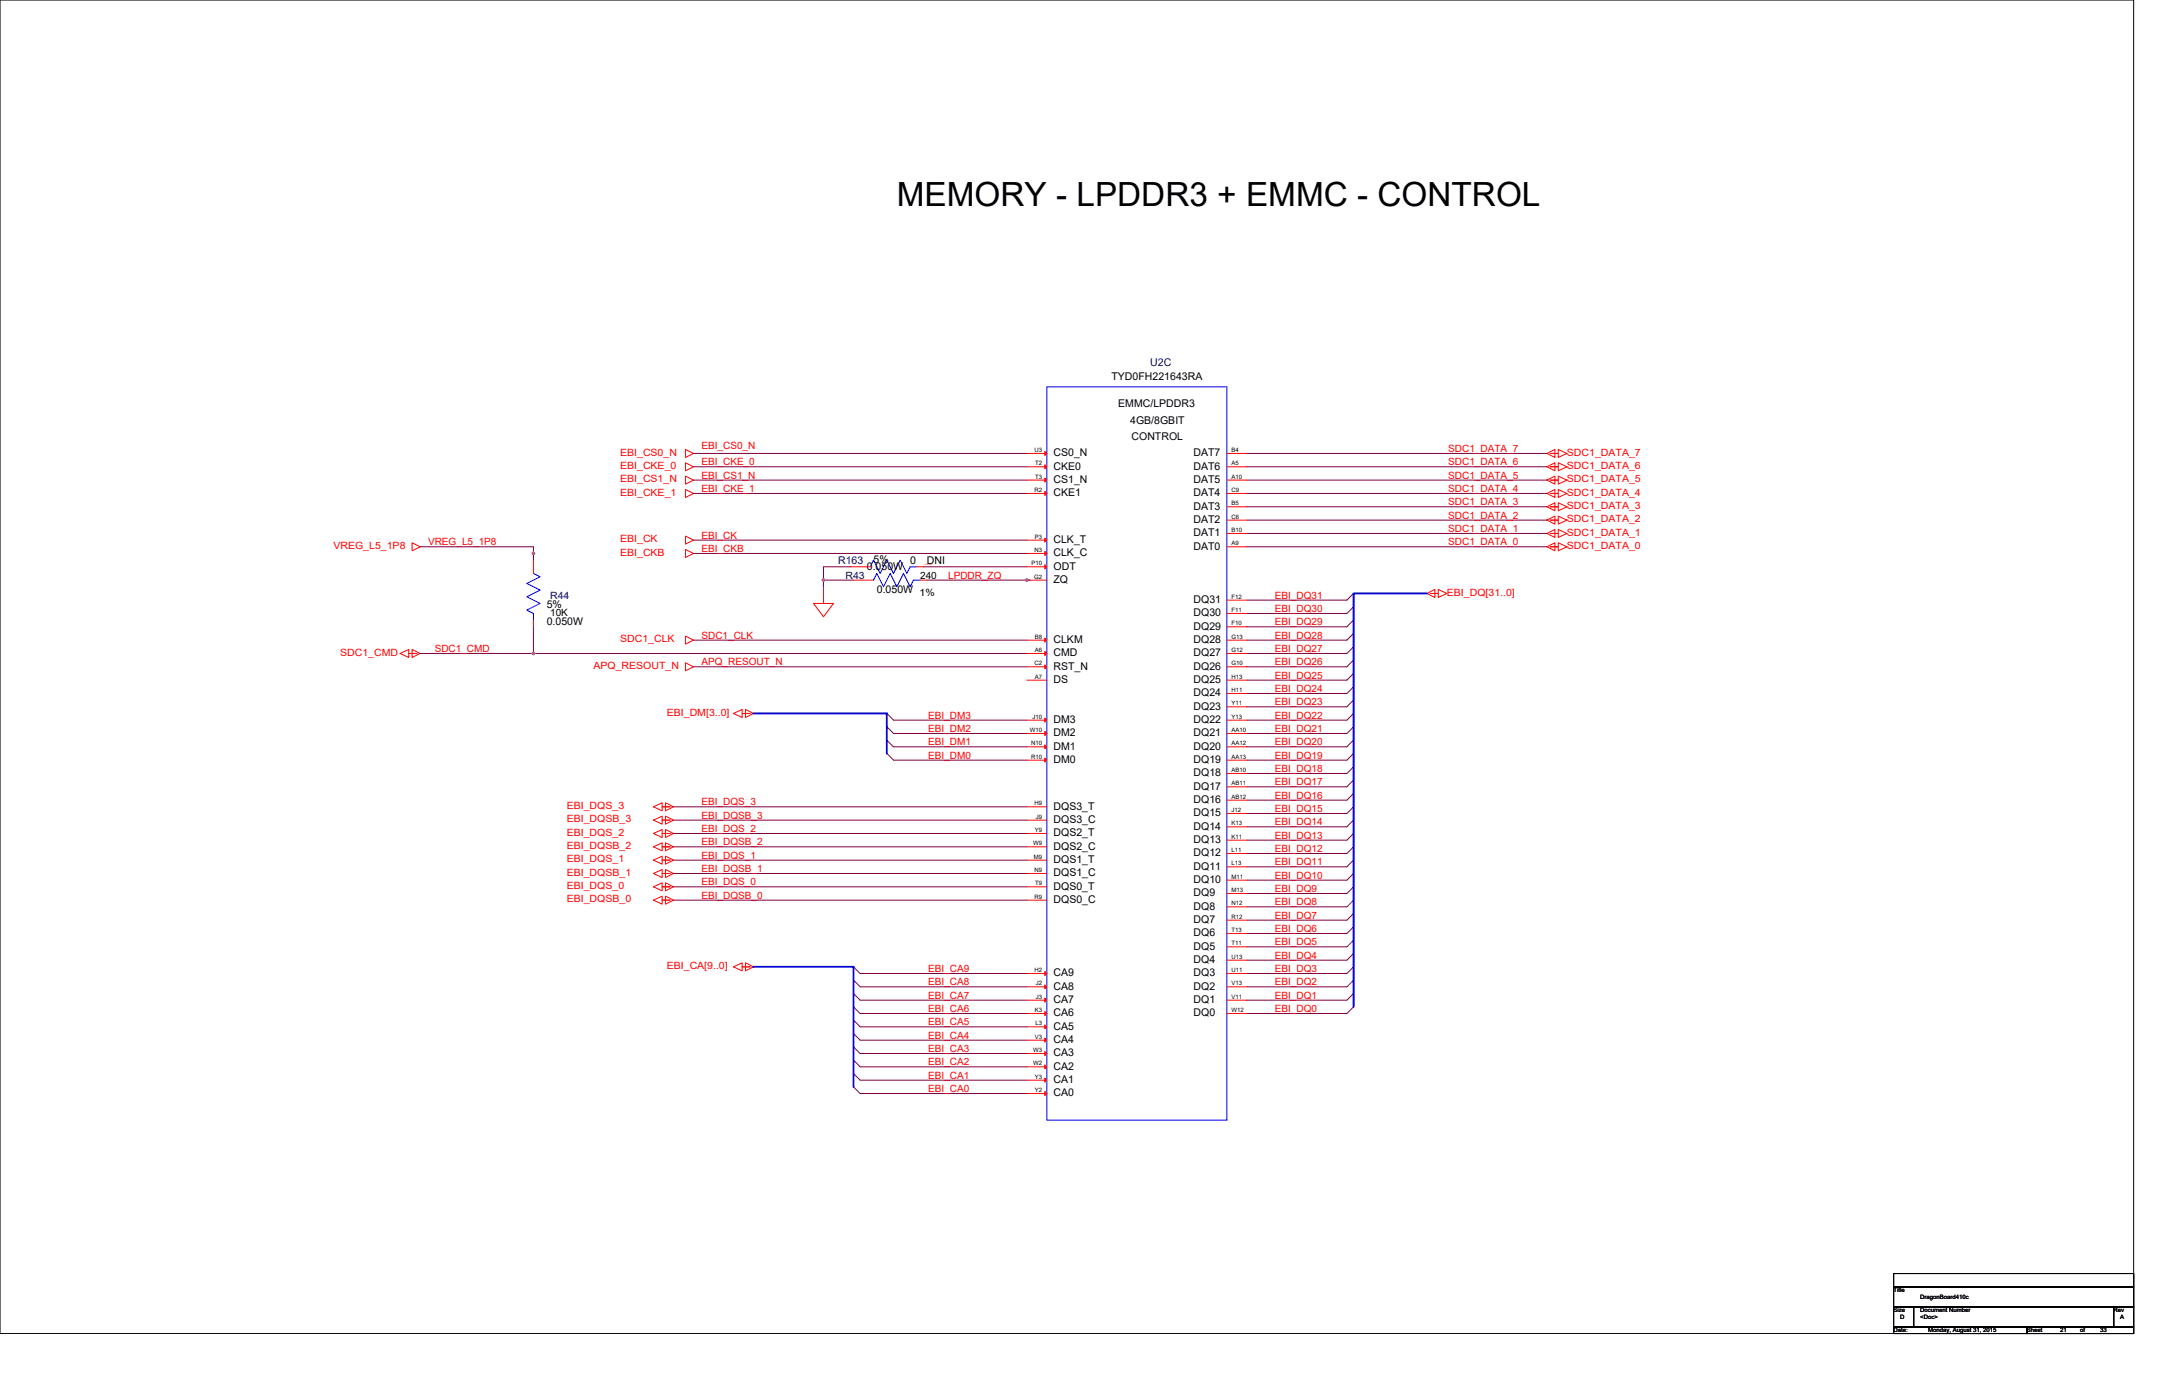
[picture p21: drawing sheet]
<svg xmlns="http://www.w3.org/2000/svg" width="864mm" height="559mm" viewBox="0 0 864 559" stroke-linecap="round" stroke-linejoin="round" font-family="sans-serif">
<defs><g id="words">
<text font-size="13.3" x="358.7" y="82.2">MEMORY - LPDDR3 + EMMC - CONTROL</text>
<g font-size="4.3" fill="#000080">
<text x="460.1" y="146.2">U2C</text>
<text x="335.3" y="225.5">R163</text>
</g>
<g font-size="4.3">
<text x="444.6" y="152.1">TYD0FH221643RA</text>
<text x="447.3" y="162.8">EMMC/LPDDR3</text>
<text x="452.1" y="169.5">4GB/8GBIT</text>
<text x="452.6" y="176.1">CONTROL</text>
<text x="421.4" y="182.5">CS0_N</text>
<text x="477.4" y="182.5">DAT7</text>
<text x="421.4" y="187.9">CKE0</text>
<text x="477.4" y="187.9">DAT6</text>
<text x="421.4" y="193.2">CS1_N</text>
<text x="477.4" y="193.2">DAT5</text>
<text x="421.4" y="198.5">CKE1</text>
<text x="477.4" y="203.9">DAT3</text>
<text x="477.4" y="198.5">DAT4</text>
<text x="477.4" y="209.2">DAT2</text>
<text x="477.4" y="214.5">DAT1</text>
<text x="421.4" y="217.2">CLK_T</text>
<text x="477.4" y="219.9">DAT0</text>
<text x="346.7" y="227.9">0.050W</text>
<text x="349.4" y="225.2">5%</text>
<text x="364.1" y="225.5">0</text>
<text x="370.7" y="225.7">DNI</text>
<text x="421.4" y="222.5">CLK_C</text>
<text x="421.4" y="227.9">ODT</text>
<text x="421.4" y="233.2">ZQ</text>
<text x="350.7" y="237.2">0.050W</text>
<text x="218.7" y="243.3">5%</text>
<text x="477.4" y="241.2">DQ31</text>
<text x="218.7" y="250">0.050W</text>
<text x="477.4" y="251.9">DQ29</text>
<text x="477.4" y="246.5">DQ30</text>
<text x="421.4" y="257.2">CLKM</text>
<text x="477.4" y="257.2">DQ28</text>
<text x="421.4" y="262.5">CMD</text>
<text x="477.4" y="262.5">DQ27</text>
<text x="421.4" y="267.9">RST_N</text>
<text x="477.4" y="267.9">DQ26</text>
<text x="421.4" y="273.2">DS</text>
<text x="477.4" y="273.2">DQ25</text>
<text x="477.4" y="278.5">DQ24</text>
<text x="477.4" y="283.9">DQ23</text>
<text x="421.4" y="289.2">DM3</text>
<text x="477.4" y="289.2">DQ22</text>
<text x="421.4" y="299.9">DM1</text>
<text x="421.4" y="294.5">DM2</text>
<text x="477.4" y="299.9">DQ20</text>
<text x="477.4" y="294.5">DQ21</text>
<text x="421.4" y="305.2">DM0</text>
<text x="477.4" y="305.2">DQ19</text>
<text x="477.4" y="310.5">DQ18</text>
<text x="477.4" y="315.9">DQ17</text>
<text x="421.4" y="323.9">DQS3_T</text>
<text x="477.4" y="321.2">DQ16</text>
<text x="421.4" y="329.2">DQS3_C</text>
<text x="477.4" y="326.5">DQ15</text>
<text x="421.4" y="334.5">DQS2_T</text>
<text x="477.4" y="331.9">DQ14</text>
<text x="421.4" y="339.9">DQS2_C</text>
<text x="477.4" y="337.2">DQ13</text>
<text x="421.4" y="345.2">DQS1_T</text>
<text x="477.4" y="347.9">DQ11</text>
<text x="477.4" y="342.5">DQ12</text>
<text x="421.4" y="350.5">DQS1_C</text>
<text x="477.4" y="353.2">DQ10</text>
<text x="421.4" y="355.9">DQS0_T</text>
<text x="477.4" y="358.5">DQ9</text>
<text x="421.4" y="361.2">DQS0_C</text>
<text x="477.4" y="363.9">DQ8</text>
<text x="477.4" y="369.2">DQ7</text>
<text x="477.4" y="374.5">DQ6</text>
<text x="477.4" y="379.9">DQ5</text>
<text x="477.4" y="385.2">DQ4</text>
<text x="421.4" y="395.9">CA8</text>
<text x="421.4" y="390.5">CA9</text>
<text x="477.4" y="395.9">DQ2</text>
<text x="477.4" y="390.5">DQ3</text>
<text x="421.4" y="401.2">CA7</text>
<text x="477.4" y="401.2">DQ1</text>
<text x="421.4" y="406.5">CA6</text>
<text x="477.4" y="406.5">DQ0</text>
<text x="421.4" y="411.9">CA5</text>
<text x="421.4" y="417.2">CA4</text>
<text x="421.4" y="422.6">CA3</text>
<text x="421.4" y="427.9">CA2</text>
<text x="421.4" y="433.2">CA1</text>
<text x="421.4" y="438.6">CA0</text>
</g>
<g font-size="4" fill="#f00">
<text x="280.6" y="179.4">EBI_CS0_N</text>
<text x="248.1" y="182.3">EBI_CS0_N</text>
<text x="579.3" y="180.7">SDC1_DATA_7</text>
<text x="626.8" y="182.3">SDC1_DATA_7</text>
<text x="248.1" y="187.6">EBI_CKE_0</text>
<text x="280.6" y="186.1">EBI_CKE_0</text>
<text x="280.6" y="191.4">EBI_CS1_N</text>
<text x="579.3" y="186.1">SDC1_DATA_6</text>
<text x="579.3" y="191.4">SDC1_DATA_5</text>
<text x="626.8" y="187.6">SDC1_DATA_6</text>
<text x="248.1" y="193">EBI_CS1_N</text>
<text x="280.6" y="196.7">EBI_CKE_1</text>
<text x="579.3" y="196.7">SDC1_DATA_4</text>
<text x="626.8" y="193">SDC1_DATA_5</text>
<text x="248.1" y="198.3">EBI_CKE_1</text>
<text x="579.3" y="202.1">SDC1_DATA_3</text>
<text x="626.8" y="198.3">SDC1_DATA_4</text>
<text x="626.8" y="203.6">SDC1_DATA_3</text>
<text x="579.3" y="207.4">SDC1_DATA_2</text>
<text x="626.8" y="209">SDC1_DATA_2</text>
<text x="280.6" y="215.4">EBI_CK</text>
<text x="579.3" y="212.7">SDC1_DATA_1</text>
<text x="626.8" y="214.3">SDC1_DATA_1</text>
<text x="133.4" y="219.6">VREG_L5_1P8</text>
<text x="171.2" y="218.1">VREG_L5_1P8</text>
<text x="248.1" y="217">EBI_CK</text>
<text x="280.6" y="220.7">EBI_CKB</text>
<text x="579.3" y="218.1">SDC1_DATA_0</text>
<text x="626.8" y="219.6">SDC1_DATA_0</text>
<text x="248.1" y="222.3">EBI_CKB</text>
<text x="379.3" y="231.4">LPDDR_ZQ</text>
<text x="509.9" y="239.4">EBI_DQ31</text>
<text x="578.8" y="238.3">EBI_DQ[31..0]</text>
<text x="509.9" y="244.8">EBI_DQ30</text>
<text x="509.9" y="250.1">EBI_DQ29</text>
<text x="248.1" y="257">SDC1_CLK</text>
<text x="280.6" y="255.4">SDC1_CLK</text>
<text x="509.9" y="255.4">EBI_DQ28</text>
<text x="136" y="262.3">SDC1_CMD</text>
<text x="173.9" y="260.8">SDC1_CMD</text>
<text x="509.9" y="260.8">EBI_DQ27</text>
<text x="237.4" y="267.7">APQ_RESOUT_N</text>
<text x="280.6" y="266.1">APQ_RESOUT_N</text>
<text x="509.9" y="266.1">EBI_DQ26</text>
<text x="509.9" y="271.4">EBI_DQ25</text>
<text x="509.9" y="276.8">EBI_DQ24</text>
<text x="266.7" y="286.3">EBI_DM[3..0]</text>
<text x="371.3" y="287.4">EBI_DM3</text>
<text x="509.9" y="287.4">EBI_DQ22</text>
<text x="509.9" y="282.1">EBI_DQ23</text>
<text x="371.3" y="292.8">EBI_DM2</text>
<text x="509.9" y="292.8">EBI_DQ21</text>
<text x="371.3" y="298.1">EBI_DM1</text>
<text x="509.9" y="298.1">EBI_DQ20</text>
<text x="371.3" y="303.4">EBI_DM0</text>
<text x="509.9" y="303.4">EBI_DQ19</text>
<text x="509.9" y="308.8">EBI_DQ18</text>
<text x="509.9" y="314.1">EBI_DQ17</text>
<text x="226.7" y="323.7">EBI_DQS_3</text>
<text x="280.6" y="322.1">EBI_DQS_3</text>
<text x="509.9" y="319.4">EBI_DQ16</text>
<text x="226.7" y="329">EBI_DQSB_3</text>
<text x="280.6" y="327.4">EBI_DQSB_3</text>
<text x="509.9" y="324.8">EBI_DQ15</text>
<text x="226.7" y="334.3">EBI_DQS_2</text>
<text x="280.6" y="332.8">EBI_DQS_2</text>
<text x="509.9" y="335.4">EBI_DQ13</text>
<text x="509.9" y="330.1">EBI_DQ14</text>
<text x="226.7" y="339.7">EBI_DQSB_2</text>
<text x="280.6" y="338.1">EBI_DQSB_2</text>
<text x="509.9" y="340.8">EBI_DQ12</text>
<text x="226.7" y="345">EBI_DQS_1</text>
<text x="280.6" y="343.4">EBI_DQS_1</text>
<text x="509.9" y="346.1">EBI_DQ11</text>
<text x="226.7" y="350.3">EBI_DQSB_1</text>
<text x="280.6" y="348.8">EBI_DQSB_1</text>
<text x="509.9" y="351.4">EBI_DQ10</text>
<text x="226.7" y="355.7">EBI_DQS_0</text>
<text x="280.6" y="359.4">EBI_DQSB_0</text>
<text x="280.6" y="354.1">EBI_DQS_0</text>
<text x="509.9" y="356.8">EBI_DQ9</text>
<text x="226.7" y="361">EBI_DQSB_0</text>
<text x="509.9" y="362.1">EBI_DQ8</text>
<text x="509.9" y="367.4">EBI_DQ7</text>
<text x="509.9" y="372.8">EBI_DQ6</text>
<text x="509.9" y="383.4">EBI_DQ4</text>
<text x="509.9" y="378.1">EBI_DQ5</text>
<text x="266.7" y="387.7">EBI_CA[9..0]</text>
<text x="371.3" y="388.8">EBI_CA9</text>
<text x="509.9" y="388.8">EBI_DQ3</text>
<text x="371.3" y="394.1">EBI_CA8</text>
<text x="509.9" y="394.1">EBI_DQ2</text>
<text x="371.3" y="399.4">EBI_CA7</text>
<text x="509.9" y="399.4">EBI_DQ1</text>
<text x="371.3" y="404.8">EBI_CA6</text>
<text x="509.9" y="404.8">EBI_DQ0</text>
<text x="371.3" y="410.1">EBI_CA5</text>
<text x="371.3" y="415.4">EBI_CA4</text>
<text x="371.3" y="420.8">EBI_CA3</text>
<text x="371.3" y="426.1">EBI_CA2</text>
<text x="371.3" y="431.4">EBI_CA1</text>
<text x="371.3" y="436.8">EBI_CA0</text>
</g>
<g font-size="4" fill="#000080">
<text x="338.2" y="231.6">R43</text>
<text x="220" y="239.6">R44</text>
</g>
<g font-size="4">
<text x="368.1" y="231.6">240</text>
<text x="367.8" y="238.3">1%</text>
<text x="220" y="246.3">10K</text>
</g>
<g font-size="2.4">
<text x="413.8" y="180.8">U3</text>
<text x="492.6" y="180.8">B4</text>
<text x="414.1" y="186.2">T2</text>
<text x="414.1" y="191.5">T3</text>
<text x="492.6" y="191.5">A10</text>
<text x="492.6" y="186.2">A5</text>
<text x="413.8" y="196.8">R2</text>
<text x="492.6" y="196.8">C9</text>
<text x="492.6" y="202.2">B5</text>
<text x="492.6" y="207.5">C6</text>
<text x="414" y="215.5">P3</text>
<text x="492.6" y="212.8">B10</text>
<text x="413.8" y="220.8">N3</text>
<text x="492.6" y="218.2">A9</text>
<text x="412.6" y="226.2">P10</text>
<text x="413.7" y="231.5">G2</text>
<text x="492.6" y="239.5">F12</text>
<text x="492.6" y="244.8">F11</text>
<text x="492.6" y="250.2">F10</text>
<text x="414" y="255.5">B8</text>
<text x="492.6" y="255.5">G13</text>
<text x="414" y="260.8">A6</text>
<text x="492.6" y="260.8">G12</text>
<text x="413.8" y="266.2">C2</text>
<text x="492.6" y="266.2">G10</text>
<text x="414" y="271.5">A7</text>
<text x="492.6" y="271.5">H13</text>
<text x="492.6" y="276.8">H11</text>
<text x="413" y="287.5">J10</text>
<text x="492.6" y="287.5">Y13</text>
<text x="492.6" y="282.2">Y11</text>
<text x="411.9" y="292.8">W10</text>
<text x="492.6" y="292.8">AA10</text>
<text x="412.5" y="298.2">N10</text>
<text x="492.6" y="298.2">AA12</text>
<text x="412.5" y="303.5">R10</text>
<text x="492.6" y="303.5">AA13</text>
<text x="492.6" y="308.8">AB10</text>
<text x="492.6" y="314.2">AB11</text>
<text x="413.8" y="322.2">H9</text>
<text x="492.6" y="319.5">AB12</text>
<text x="414.3" y="327.5">J9</text>
<text x="492.6" y="324.8">J12</text>
<text x="414" y="332.8">Y9</text>
<text x="492.6" y="335.5">K11</text>
<text x="492.6" y="330.2">K13</text>
<text x="413.2" y="338.2">W9</text>
<text x="492.6" y="340.8">L11</text>
<text x="413.6" y="343.5">M9</text>
<text x="492.6" y="346.2">L13</text>
<text x="413.8" y="348.8">N9</text>
<text x="492.6" y="351.5">M11</text>
<text x="413.8" y="359.5">R9</text>
<text x="414.1" y="354.2">T9</text>
<text x="492.6" y="356.8">M13</text>
<text x="492.6" y="362.2">N12</text>
<text x="492.6" y="367.5">R12</text>
<text x="492.6" y="372.9">T13</text>
<text x="492.6" y="383.5">U13</text>
<text x="492.6" y="378.2">T11</text>
<text x="413.8" y="388.9">H2</text>
<text x="492.6" y="388.9">U11</text>
<text x="414.3" y="394.2">J2</text>
<text x="492.6" y="394.2">V13</text>
<text x="414.3" y="399.5">J3</text>
<text x="492.6" y="399.5">V11</text>
<text x="414" y="404.9">K3</text>
<text x="492.6" y="404.9">W12</text>
<text x="414.2" y="410.2">L3</text>
<text x="414" y="415.5">V3</text>
<text x="413.2" y="420.9">W3</text>
<text x="413.2" y="426.2">W2</text>
<text x="414" y="431.5">Y3</text>
<text x="414" y="436.9">Y2</text>
<text x="757.4" y="516.9">Title</text>
<text x="768.1" y="519.6">DragonBoard410c</text>
<text x="757.4" y="524.9">Size</text>
<text x="760.1" y="527.6">D</text>
<text x="768.1" y="524.9">Document Number</text>
<text x="768.1" y="527.6">&lt;Doc&gt;</text>
<text x="845.5" y="524.9">Rev</text>
<text x="848.1" y="527.6">A</text>
<text x="757.4" y="532.9">Date:</text>
<text x="771.3" y="532.9">Monday, August 31, 2015</text>
<text x="810.8" y="532.9">Sheet</text>
<text x="824.1" y="532.9">21</text>
<text x="832.1" y="532.9">of</text>
<text x="840.1" y="532.9">33</text>
</g>
<text font-size=".7" fill="#f00" x="369.9" y="226.2">$22N1667</text>
</g></defs>
<path d="M0 0h853.5v533.4h-853.5zM757.4 509.4h96.1v5.4h-96.1zM757.4 514.8h96.1v8h-96.1zM757.4 522.8h8.1v8h-8.1zM757.4 530.8h53.4v2.6h-53.4zM765.5 522.8h80v8h-80zM810.8 530.8h42.7v2.6h-42.7zM845.5 522.8h8v8h-8z" fill="none" stroke="#000" stroke-width=".4"/>
<g fill="none" stroke="#f00" stroke-width=".4">
<path d="M274.2 179.8l3.2 1.6-3.2 1.6zM623.3 179.8l3.5 1.6-3.5 1.6zM274.2 190.4l3.2 1.6-3.2 1.7zM274.2 195.8l3.2 1.6-3.2 1.6zM274.2 185.1l3.2 1.6-3.2 1.6zM410.7 186.7h8M410.7 197.4h8M410.7 181.4h8M410.7 192h8M490.7 197.4h8.1M490.7 192h8.1M490.7 186.7h8.1"/>
<path d="M490.7 181.4h8.1M618.8 186.7l3.2-1.6v3.2zM618.8 197.4l3.2-1.6v3.2zM618.8 192l3.2-1.6v3.3zM618.8 181.4l3.2-1.6v3.2zM620.1 186.7h3.2M620.1 197.4h3.2M620.1 192h3.2M620.1 181.4h3.2M623.3 185.1l3.5 1.6-3.5 1.6zM623.3 195.8l3.5 1.6-3.5 1.6zM623.3 190.4l3.5 1.6-3.5 1.7z"/>
<path d="M164.8 217.1l3.2 1.6-3.2 1.6zM274.2 214.4l3.2 1.6-3.2 1.7zM274.2 219.8l3.2 1.6-3.2 1.6zM410.7 216h8M490.7 218.7h8.1M490.7 213.4h8.1M490.7 208h8.1M490.7 202.7h8.1M618.8 213.4l3.2-1.6v3.2zM618.8 202.7l3.2-1.6v3.2zM618.8 218.7l3.2-1.6v3.2zM618.8 208l3.2-1.6v3.3z"/>
<path d="M620.1 213.4h3.2M620.1 202.7h3.2M620.1 218.7h3.2M620.1 208h3.2M623.3 211.8l3.5 1.6-3.5 1.6zM623.3 201.1l3.5 1.6-3.5 1.6zM623.3 217.1l3.5 1.6-3.5 1.6zM623.3 206.4l3.5 1.6-3.5 1.7zM213.4 221.4v8M329.4 234.7v6.7M340.1 226.7h8M341.4 232.1h8"/>
<path d="M366.7 226.7h2.7M368.1 232.1h2.6M410.7 221.4h8M410.7 226.7h8M410.7 232.1h8M570.8 237.4l3.2-1.6v3.2zM572.1 237.4h3.2M575.3 235.8l3.5 1.6-3.5 1.6zM164.8 259.8l3.2 1.6-3.2 1.6zM213.4 248.1v2.6M274.2 254.4l3.2 1.7-3.2 1.6zM325.4 241.4h8l-4 5.3z"/>
<path d="M410.7 256.1h8M490.7 256.1h8.1M490.7 250.7h8.1M490.7 245.4h8.1M490.7 240.1h8.1M160 261.4l3.5-1.6v3.2zM163.5 261.4h3.2M274.2 265.1l3.2 1.6-3.2 1.6zM410.7 261.4h8M410.7 266.7h8M410.7 272.1h8M490.7 277.4h8.1"/>
<path d="M490.7 272.1h8.1M490.7 266.7h8.1M490.7 261.4h8.1M293.4 285.4l3.5-1.6v3.2zM296.9 285.4h3.2M298.2 283.8l3.2 1.6-3.2 1.6zM410.7 298.7h8M410.7 293.4h8M410.7 288.1h8M490.7 298.7h8.1M490.7 293.4h8.1M490.7 288.1h8.1"/>
<path d="M490.7 282.7h8.1M410.7 304.1h8M490.7 314.7h8.1M490.7 309.4h8.1M490.7 304.1h8.1M261.4 328.1l3.5-1.6v3.2zM261.4 322.7l3.5-1.6v3.2zM261.4 338.7l3.5-1.6v3.2zM261.4 333.4l3.5-1.6v3.2zM264.9 328.1h3.2M264.9 322.7h3.2M264.9 338.7h3.2"/>
<path d="M264.9 333.4h3.2M266.2 326.5l3.2 1.6-3.2 1.6zM266.2 321.1l3.2 1.6-3.2 1.6zM266.2 337.1l3.2 1.6-3.2 1.6zM266.2 331.8l3.2 1.6-3.2 1.6zM410.7 338.7h8M410.7 333.4h8M410.7 328.1h8M410.7 322.7h8M490.7 325.4h8.1M490.7 336.1h8.1M490.7 330.7h8.1"/>
<path d="M490.7 320.1h8.1M261.4 344.1l3.5-1.6v3.2zM261.4 349.4l3.5-1.6v3.2zM261.4 354.7l3.5-1.6v3.2zM264.9 344.1h3.2M264.9 349.4h3.2M264.9 354.7h3.2M266.2 342.5l3.2 1.6-3.2 1.6zM266.2 347.8l3.2 1.6-3.2 1.6zM266.2 358.5l3.2 1.6-3.2 1.6zM266.2 353.1l3.2 1.6-3.2 1.6zM410.7 354.7h8"/>
<path d="M410.7 349.4h8M410.7 344.1h8M490.7 352.1h8.1M490.7 346.7h8.1M490.7 341.4h8.1M490.7 357.4h8.1M261.4 360.1l3.5-1.6v3.2zM264.9 360.1h3.2M410.7 360.1h8M490.7 378.7h8.1M490.7 373.4h8.1M490.7 368.1h8.1"/>
<path d="M490.7 362.7h8.1M293.4 386.7l3.5-1.6v3.2zM296.9 386.7h3.2M298.2 385.1l3.2 1.6-3.2 1.6zM410.7 394.7h8M410.7 389.4h8M490.7 394.7h8.1M490.7 389.4h8.1M490.7 384.1h8.1M410.7 416.1h8M410.7 410.7h8M410.7 405.4h8"/>
<path d="M410.7 400.1h8M490.7 405.4h8.1M490.7 400.1h8.1M410.7 437.4h8M410.7 432.1h8M410.7 426.7h8M410.7 421.4h8"/>
</g>
<g fill="none" stroke="#800040" stroke-width=".4">
<path d="M277.4 197.4h133.3M277.4 186.7h133.3M277.4 192h133.3M277.4 181.4h133.3M498.8 181.4h120M498.8 186.7h120M498.8 192h120M498.8 197.4h120M168 218.7h45.4v5.3M277.4 216h133.3M498.8 218.7h120M498.8 208h120"/>
<path d="M498.8 202.7h120M498.8 213.4h120M277.4 221.4h133.3M329.4 232.1v2.6M340.1 226.7h-10.7v5.4h12M369.4 226.7h41.3M370.7 232.1h41.4M541.4 237.4l-2.6 2.7h-40M213.4 250.7v10.7M277.4 256.1h133.3M541.4 242.7l-2.6 2.7h-40M541.4 248.1l-2.6 2.6h-40"/>
<path d="M541.4 253.4l-2.6 2.7h-40M541.4 258.7l-2.6 2.7h-40M168 261.4h45.4M213.4 261.4h197.3M277.4 266.7h133.3M541.4 264.1l-2.6 2.6h-40M541.4 269.4l-2.6 2.7h-40M541.4 274.7l-2.6 2.7h-40M354.7 285.4l2.7 2.7h53.3M354.7 290.7l2.7 2.7h53.3M354.7 296.1l2.7 2.6h53.3M541.4 280.1l-2.6 2.6h-40"/>
<path d="M541.4 285.4l-2.6 2.7h-40M541.4 290.7l-2.6 2.7h-40M541.4 296.1l-2.6 2.6h-40M354.7 301.4l2.7 2.7h53.3M541.4 301.4l-2.6 2.7h-40M541.4 306.7l-2.6 2.7h-40M541.4 312.1l-2.6 2.6h-40M541.4 317.4l-2.6 2.7h-40M269.4 338.7h141.3M269.4 322.7h141.3M269.4 333.4h141.3M269.4 328.1h141.3"/>
<path d="M541.4 322.7l-2.6 2.7h-40M541.4 328.1l-2.6 2.6h-40M541.4 333.4l-2.6 2.7h-40M541.4 338.7l-2.6 2.7h-40M269.4 349.4h141.3M269.4 344.1h141.3M269.4 354.7h141.3M541.4 344.1l-2.6 2.6h-40M541.4 349.4l-2.6 2.7h-40M541.4 354.7l-2.6 2.7h-40M269.4 360.1h141.3M541.4 360.1l-2.6 2.6h-40"/>
<path d="M541.4 365.4l-2.6 2.7h-40M541.4 370.7l-2.6 2.7h-40M541.4 376.1l-2.6 2.6h-40M341.4 386.7l2.7 2.7h66.6M341.4 392.1l2.7 2.6h66.6M341.4 397.4l2.7 2.7h66.6M541.4 381.4l-2.6 2.7h-40M541.4 386.7l-2.6 2.7h-40M541.4 392.1l-2.6 2.6h-40M541.4 397.4l-2.6 2.7h-40M341.4 402.7l2.7 2.7h66.6M341.4 408.1l2.7 2.6h66.6"/>
<path d="M341.4 413.4l2.7 2.7h66.6M341.4 418.7l2.7 2.7h66.6M541.4 402.7l-2.6 2.7h-40M341.4 424.1l2.7 2.6h66.6M341.4 429.4l2.7 2.7h66.6M341.4 434.7l2.7 2.7h66.6"/>
</g>
<path d="M418.7 154.7h72v293.4h-72zM213.4 229.4h.1M213.4 229.4l2.6 1.3-5.3 2.7 5.3 2.7-5.3 2.6 5.3 2.7-5.3 2.7 2.7 1.3v2.7M348.1 226.7h.1M348.1 226.7l1.3-2.7 2.7 5.4 2.6-5.4 2.7 5.4 2.7-5.4 2.6 5.4 1.4-2.7h2.6M349.4 232.1l1.3-2.7 2.7 5.3 2.7-5.3 2.6 5.3 2.7-5.3 2.7 5.3 1.3-2.6h2.7M349.4 232.1h.1M366.7 226.7h.1M368.1 232.1h.1M213.4 248.1h.1" fill="none" stroke="#00f" stroke-width=".4"/>
<g fill="#f00" stroke="#f00" stroke-width=".4">
<path d="M417.9 436.6l.8 .8-.8 .8z"/>
<path d="M417.9 431.3l.8 .8-.8 .8z"/>
<path d="M417.9 425.9l.8 .8-.8 .8z"/>
<path d="M417.9 420.6l.8 .8-.8 .8z"/>
<path d="M417.9 415.3l.8 .8-.8 .8z"/>
<path d="M417.9 409.9l.8 .8-.8 .8z"/>
<path d="M417.9 404.6l.8 .8-.8 .8z"/>
<path d="M417.9 399.3l.8 .8-.8 .8z"/>
<path d="M417.9 393.9l.8 .8-.8 .8z"/>
<path d="M417.9 388.6l.8 .8-.8 .8z"/>
<path d="M417.9 185.9l.8 .8-.8 .8z"/>
<path d="M417.9 196.6l.8 .8-.8 .8z"/>
<path d="M417.9 255.2l.8 .9-.8 .8z"/>
<path d="M417.9 220.6l.8 .8-.8 .8z"/>
<path d="M417.9 215.2l.8 .8-.8 .9z"/>
<path d="M417.9 260.6l.8 .8-.8 .8z"/>
<path d="M417.9 180.6l.8 .8-.8 .8z"/>
<path d="M417.9 191.2l.8 .8-.8 .8z"/>
<path d="M417.9 303.3l.8 .8-.8 .8z"/>
<path d="M417.9 297.9l.8 .8-.8 .8z"/>
<path d="M417.9 292.6l.8 .8-.8 .8z"/>
<path d="M417.9 287.3l.8 .8-.8 .8z"/>
<path d="M417.9 225.9l.8 .8-.8 .8z"/>
<path d="M417.9 265.9l.8 .8-.8 .8z"/>
</g>
<g fill="#f0f" stroke="#f0f" stroke-width=".4">
<circle cx="410.7" cy="232" r=".52"/>
<circle cx="213.4" cy="261.4" r=".52"/>
<circle cx="213.4" cy="221.4" r=".52"/>
<circle cx="329.4" cy="232" r=".52"/>
</g>
<path d="M570.8 237.4h-29.4v165.3M301.4 285.4h53.3v16M301.4 386.7h40v48" fill="none" stroke="#00f" stroke-width=".78"/>
<use href="#words"/>
</svg>
